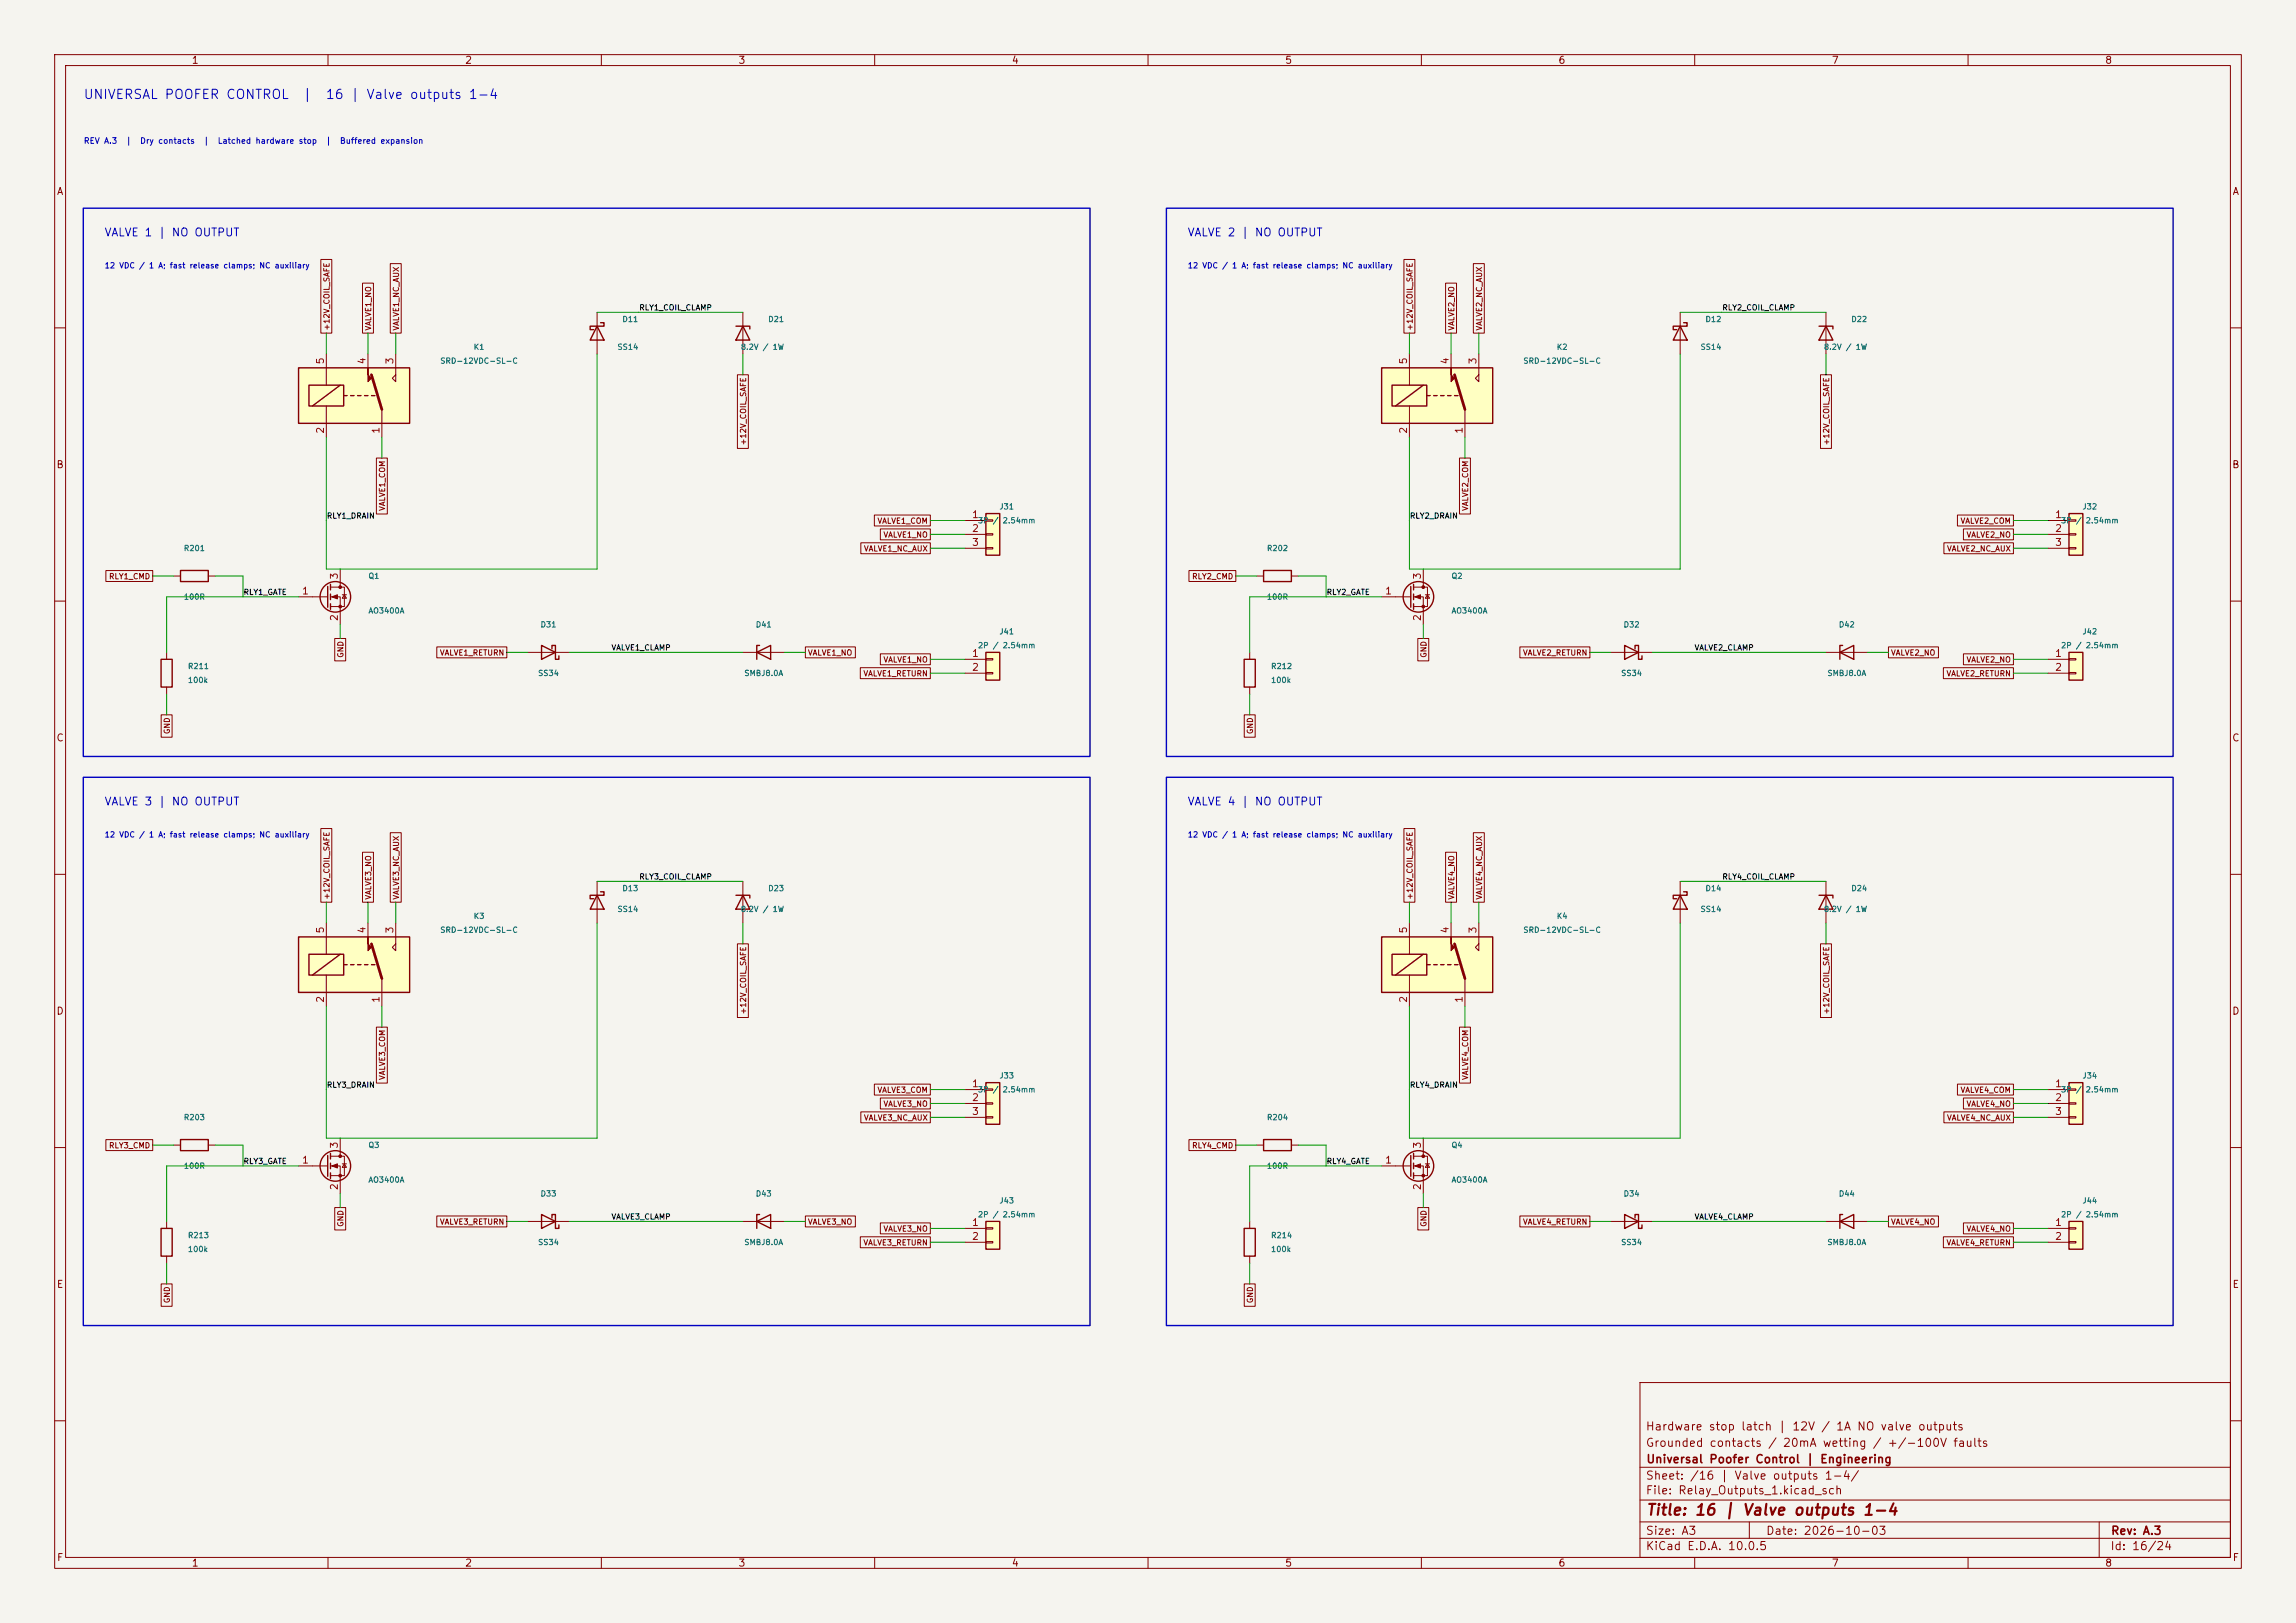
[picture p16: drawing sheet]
<svg xmlns="http://www.w3.org/2000/svg" width="420mm" height="297mm" viewBox="0 0 420 297" stroke-linecap="round" stroke-linejoin="round" font-family="sans-serif">
<defs><g id="words">
<text font-size="2" fill="#840000" x="301" y="277.8">Title: 16 | Valve outputs 1-4</text>
<g font-size="1.7" fill="#0000c2">
<text x="15.2" y="18.5">UNIVERSAL POOFER CONTROL</text>
<text x="55.2" y="18.5">|</text>
<text x="59.5" y="18.5">16 | Valve outputs 1-4</text>
</g>
<g font-size="1.5" fill="#840000">
<text x="300.9" y="262.1">Hardware stop latch | 12V / 1A NO valve outputs</text>
<text x="300.9" y="265.1">Grounded contacts / 20mA wetting / +/-100V faults</text>
<text x="301" y="268.1">Universal Poofer Control | Engineering</text>
<text x="300.9" y="273.8">File: Relay_Outputs_1.kicad_sch</text>
<text x="300.9" y="271.1">Sheet: /16 | Valve outputs 1-4/</text>
<text x="300.9" y="281.2">Size: A3</text>
<text x="322.9" y="281.2">Date: 2026-10-03</text>
<text x="386" y="281.2">Rev: A.3</text>
<text x="300.9" y="284">KiCad E.D.A. 10.0.5</text>
<text x="385.9" y="284">Id: 16/24</text>
</g>
<g font-size="1.4" fill="#0000c2">
<text x="19" y="43.6">VALVE 1 | NO OUTPUT</text>
<text x="217.1" y="43.6">VALVE 2 | NO OUTPUT</text>
<text x="19" y="147.7">VALVE 3 | NO OUTPUT</text>
<text x="217.1" y="147.7">VALVE 4 | NO OUTPUT</text>
</g>
<g font-size="1.3" fill="#840000">
<text x="35" y="12">1</text>
<text x="85" y="12">2</text>
<text x="135" y="12">3</text>
<text x="185" y="12">4</text>
<text x="235" y="12">5</text>
<text x="285" y="12">6</text>
<text x="335" y="12">7</text>
<text x="385" y="12">8</text>
<text x="10.3" y="36">A</text>
<text x="408.3" y="36">A</text>
<text x="10.2" y="86">B</text>
<text x="408.2" y="86">B</text>
<text x="10.2" y="136">C</text>
<text x="408.2" y="136">C</text>
<text x="10.2" y="186">D</text>
<text x="408.2" y="186">D</text>
<text x="10.3" y="236">E</text>
<text x="408.3" y="236">E</text>
<text x="10.3" y="286">F</text>
<text x="35" y="287">1</text>
<text x="85" y="287">2</text>
<text x="135" y="287">3</text>
<text x="185" y="287">4</text>
<text x="235" y="287">5</text>
<text x="285" y="287">6</text>
<text x="335" y="287">7</text>
<text x="385" y="287">8</text>
<text x="408.3" y="286">F</text>
</g>
<g font-size="1.3" fill="#a90000">
<text x="59.6" y="66.8" transform="rotate(-90 59.6 66.8)">5</text>
<text x="67.2" y="66.8" transform="rotate(-90 67.2 66.8)">4</text>
<text x="72.3" y="66.8" transform="rotate(-90 72.3 66.8)">3</text>
<text x="257.7" y="66.8" transform="rotate(-90 257.7 66.8)">5</text>
<text x="265.3" y="66.8" transform="rotate(-90 265.3 66.8)">4</text>
<text x="270.4" y="66.8" transform="rotate(-90 270.4 66.8)">3</text>
<text x="59.6" y="79.5" transform="rotate(-90 59.6 79.5)">2</text>
<text x="69.7" y="79.5" transform="rotate(-90 69.7 79.5)">1</text>
<text x="257.7" y="79.5" transform="rotate(-90 257.7 79.5)">2</text>
<text x="267.8" y="79.5" transform="rotate(-90 267.8 79.5)">1</text>
<text x="177.7" y="95.1">1</text>
<text x="375.8" y="95.1">1</text>
<text x="177.7" y="97.7">2</text>
<text x="177.7" y="100.2">3</text>
<text x="375.8" y="97.7">2</text>
<text x="375.8" y="100.2">3</text>
<text x="62.1" y="106.1" transform="rotate(-90 62.1 106.1)">3</text>
<text x="260.2" y="106.1" transform="rotate(-90 260.2 106.1)">3</text>
<text x="55.1" y="109.1">1</text>
<text x="62.1" y="113.8" transform="rotate(-90 62.1 113.8)">2</text>
<text x="253.3" y="109.1">1</text>
<text x="260.2" y="113.8" transform="rotate(-90 260.2 113.8)">2</text>
<text x="177.7" y="120.5">1</text>
<text x="177.7" y="123.1">2</text>
<text x="375.8" y="120.5">1</text>
<text x="375.8" y="123.1">2</text>
<text x="59.6" y="170.9" transform="rotate(-90 59.6 170.9)">5</text>
<text x="67.2" y="170.9" transform="rotate(-90 67.2 170.9)">4</text>
<text x="72.3" y="170.9" transform="rotate(-90 72.3 170.9)">3</text>
<text x="257.7" y="170.9" transform="rotate(-90 257.7 170.9)">5</text>
<text x="265.3" y="170.9" transform="rotate(-90 265.3 170.9)">4</text>
<text x="270.4" y="170.9" transform="rotate(-90 270.4 170.9)">3</text>
<text x="59.6" y="183.6" transform="rotate(-90 59.6 183.6)">2</text>
<text x="69.7" y="183.6" transform="rotate(-90 69.7 183.6)">1</text>
<text x="257.7" y="183.6" transform="rotate(-90 257.7 183.6)">2</text>
<text x="267.8" y="183.6" transform="rotate(-90 267.8 183.6)">1</text>
<text x="177.7" y="199.3">1</text>
<text x="177.7" y="201.8">2</text>
<text x="375.8" y="199.3">1</text>
<text x="375.8" y="201.8">2</text>
<text x="177.7" y="204.3">3</text>
<text x="375.8" y="204.3">3</text>
<text x="55.1" y="213.2">1</text>
<text x="62.1" y="210.3" transform="rotate(-90 62.1 210.3)">3</text>
<text x="253.3" y="213.2">1</text>
<text x="260.2" y="210.3" transform="rotate(-90 260.2 210.3)">3</text>
<text x="62.1" y="217.9" transform="rotate(-90 62.1 217.9)">2</text>
<text x="260.2" y="217.9" transform="rotate(-90 260.2 217.9)">2</text>
<text x="177.7" y="224.7">1</text>
<text x="177.7" y="227.2">2</text>
<text x="375.8" y="224.7">1</text>
<text x="375.8" y="227.2">2</text>
</g>
<g font-size="1.1" fill="#0000c2">
<text x="15.2" y="26.6">REV A.3</text>
<text x="22.9" y="26.6">|</text>
<text x="25.5" y="26.6">Dry contacts</text>
<text x="37.1" y="26.6">|</text>
<text x="39.7" y="26.6">Latched hardware stop</text>
<text x="59.5" y="26.6">|</text>
<text x="62.1" y="26.6">Buffered expansion</text>
</g>
<g font-size="1" fill="#0000c2">
<text x="19.1" y="49.4">12 VDC / 1 A; fast release clamps; NC auxiliary</text>
<text x="217.2" y="49.4">12 VDC / 1 A; fast release clamps; NC auxiliary</text>
<text x="19.1" y="153.5">12 VDC / 1 A; fast release clamps; NC auxiliary</text>
<text x="217.2" y="153.5">12 VDC / 1 A; fast release clamps; NC auxiliary</text>
</g>
<g font-size="1" fill="#006464">
<text x="113.7" y="59.2">D11</text>
<text x="140.4" y="59.2">D21</text>
<text x="311.9" y="59.2">D12</text>
<text x="338.5" y="59.2">D22</text>
<text x="86.6" y="64.3">K1</text>
<text x="112.8" y="64.3">SS14</text>
<text x="135.4" y="64.3">8.2V / 1W</text>
<text x="284.7" y="64.3">K2</text>
<text x="311" y="64.3">SS14</text>
<text x="333.5" y="64.3">8.2V / 1W</text>
<text x="80.4" y="66.8">SRD-12VDC-SL-C</text>
<text x="278.6" y="66.8">SRD-12VDC-SL-C</text>
<text x="182.7" y="93.5">J31</text>
<text x="380.8" y="93.5">J32</text>
<text x="33.5" y="101.1">R201</text>
<text x="178.8" y="96">3P /</text>
<text x="183.3" y="96">2.54mm</text>
<text x="231.7" y="101.1">R202</text>
<text x="376.9" y="96">3P /</text>
<text x="381.4" y="96">2.54mm</text>
<text x="67.3" y="106.2">Q1</text>
<text x="265.4" y="106.2">Q2</text>
<text x="33.5" y="110">100R</text>
<text x="67.3" y="112.5">AO3400A</text>
<text x="231.7" y="110">100R</text>
<text x="265.4" y="112.5">AO3400A</text>
<text x="98.8" y="115.1">D31</text>
<text x="138.1" y="115.1">D41</text>
<text x="178.8" y="118.9">2P / 2.54mm</text>
<text x="182.7" y="116.3">J41</text>
<text x="296.9" y="115.1">D32</text>
<text x="336.3" y="115.1">D42</text>
<text x="376.9" y="118.9">2P / 2.54mm</text>
<text x="380.8" y="116.3">J42</text>
<text x="34.3" y="122.7">R211</text>
<text x="34.3" y="125.2">100k</text>
<text x="98.3" y="123.9">SS34</text>
<text x="136.1" y="123.9">SMBJ8.0A</text>
<text x="232.4" y="122.7">R212</text>
<text x="232.4" y="125.2">100k</text>
<text x="296.4" y="123.9">SS34</text>
<text x="334.2" y="123.9">SMBJ8.0A</text>
<text x="112.8" y="167.1">SS14</text>
<text x="113.7" y="163.3">D13</text>
<text x="135.4" y="167.1">8.2V / 1W</text>
<text x="140.4" y="163.3">D23</text>
<text x="311" y="167.1">SS14</text>
<text x="311.9" y="163.3">D14</text>
<text x="333.5" y="167.1">8.2V / 1W</text>
<text x="338.5" y="163.3">D24</text>
<text x="80.4" y="170.9">SRD-12VDC-SL-C</text>
<text x="86.6" y="168.4">K3</text>
<text x="278.6" y="170.9">SRD-12VDC-SL-C</text>
<text x="284.7" y="168.4">K4</text>
<text x="182.7" y="197.6">J33</text>
<text x="380.8" y="197.6">J34</text>
<text x="178.8" y="200.1">3P /</text>
<text x="183.3" y="200.1">2.54mm</text>
<text x="376.9" y="200.1">3P /</text>
<text x="381.4" y="200.1">2.54mm</text>
<text x="33.5" y="205.2">R203</text>
<text x="231.7" y="205.2">R204</text>
<text x="33.5" y="214.1">100R</text>
<text x="67.3" y="210.3">Q3</text>
<text x="231.7" y="214.1">100R</text>
<text x="265.4" y="210.3">Q4</text>
<text x="67.3" y="216.7">AO3400A</text>
<text x="98.8" y="219.2">D33</text>
<text x="138.1" y="219.2">D43</text>
<text x="182.7" y="220.5">J43</text>
<text x="265.4" y="216.7">AO3400A</text>
<text x="296.9" y="219.2">D34</text>
<text x="336.3" y="219.2">D44</text>
<text x="380.8" y="220.5">J44</text>
<text x="34.3" y="226.8">R213</text>
<text x="178.8" y="223">2P / 2.54mm</text>
<text x="232.4" y="226.8">R214</text>
<text x="376.9" y="223">2P / 2.54mm</text>
<text x="34.3" y="229.4">100k</text>
<text x="98.3" y="228.1">SS34</text>
<text x="136.1" y="228.1">SMBJ8.0A</text>
<text x="232.4" y="229.4">100k</text>
<text x="296.4" y="228.1">SS34</text>
<text x="334.2" y="228.1">SMBJ8.0A</text>
</g>
<g font-size="1" fill="#0f0f0f">
<text x="116.8" y="57">RLY1_COIL_CLAMP</text>
<text x="315" y="57">RLY2_COIL_CLAMP</text>
<text x="59.7" y="95.1">RLY1_DRAIN</text>
<text x="257.8" y="95.1">RLY2_DRAIN</text>
<text x="44.5" y="109.1">RLY1_GATE</text>
<text x="242.6" y="109.1">RLY2_GATE</text>
<text x="111.8" y="119.3">VALVE1_CLAMP</text>
<text x="309.9" y="119.3">VALVE2_CLAMP</text>
<text x="116.8" y="161.2">RLY3_COIL_CLAMP</text>
<text x="315" y="161.2">RLY4_COIL_CLAMP</text>
<text x="59.7" y="199.3">RLY3_DRAIN</text>
<text x="257.8" y="199.3">RLY4_DRAIN</text>
<text x="44.5" y="213.3">RLY3_GATE</text>
<text x="242.6" y="213.3">RLY4_GATE</text>
<text x="111.8" y="223.4">VALVE3_CLAMP</text>
<text x="309.9" y="223.4">VALVE4_CLAMP</text>
</g>
<g font-size="1" fill="#840000">
<text x="60.5" y="60.6" transform="rotate(-90 60.5 60.6)">+12V_COIL_SAFE</text>
<text x="68.1" y="60.6" transform="rotate(-90 68.1 60.6)">VALVE1_NO</text>
<text x="73.2" y="60.6" transform="rotate(-90 73.2 60.6)">VALVE1_NC_AUX</text>
<text x="258.6" y="60.6" transform="rotate(-90 258.6 60.6)">+12V_COIL_SAFE</text>
<text x="266.3" y="60.6" transform="rotate(-90 266.3 60.6)">VALVE2_NO</text>
<text x="271.3" y="60.6" transform="rotate(-90 271.3 60.6)">VALVE2_NC_AUX</text>
<text x="136.7" y="81.6" transform="rotate(-90 136.7 81.6)">+12V_COIL_SAFE</text>
<text x="334.8" y="81.6" transform="rotate(-90 334.8 81.6)">+12V_COIL_SAFE</text>
<text x="70.7" y="93.6" transform="rotate(-90 70.7 93.6)">VALVE1_COM</text>
<text x="268.8" y="93.6" transform="rotate(-90 268.8 93.6)">VALVE2_COM</text>
<text x="157.9" y="101.2">VALVE1_NC_AUX</text>
<text x="160.4" y="96.1">VALVE1_COM</text>
<text x="161.5" y="98.6">VALVE1_NO</text>
<text x="356.1" y="101.2">VALVE2_NC_AUX</text>
<text x="358.5" y="96.1">VALVE2_COM</text>
<text x="359.6" y="98.6">VALVE2_NO</text>
<text x="19.8" y="106.2">RLY1_CMD</text>
<text x="218" y="106.2">RLY2_CMD</text>
<text x="63.1" y="120.5" transform="rotate(-90 63.1 120.5)">GND</text>
<text x="80.4" y="120.2">VALVE1_RETURN</text>
<text x="147.7" y="120.2">VALVE1_NO</text>
<text x="157.8" y="124">VALVE1_RETURN</text>
<text x="161.5" y="121.5">VALVE1_NO</text>
<text x="261.2" y="120.5" transform="rotate(-90 261.2 120.5)">GND</text>
<text x="278.5" y="120.2">VALVE2_RETURN</text>
<text x="345.8" y="120.2">VALVE2_NO</text>
<text x="356" y="124">VALVE2_RETURN</text>
<text x="359.6" y="121.5">VALVE2_NO</text>
<text x="31.3" y="134.4" transform="rotate(-90 31.3 134.4)">GND</text>
<text x="229.4" y="134.4" transform="rotate(-90 229.4 134.4)">GND</text>
<text x="60.5" y="164.7" transform="rotate(-90 60.5 164.7)">+12V_COIL_SAFE</text>
<text x="68.1" y="164.7" transform="rotate(-90 68.1 164.7)">VALVE3_NO</text>
<text x="73.2" y="164.7" transform="rotate(-90 73.2 164.7)">VALVE3_NC_AUX</text>
<text x="258.6" y="164.7" transform="rotate(-90 258.6 164.7)">+12V_COIL_SAFE</text>
<text x="266.3" y="164.7" transform="rotate(-90 266.3 164.7)">VALVE4_NO</text>
<text x="271.3" y="164.7" transform="rotate(-90 271.3 164.7)">VALVE4_NC_AUX</text>
<text x="136.7" y="185.7" transform="rotate(-90 136.7 185.7)">+12V_COIL_SAFE</text>
<text x="334.8" y="185.7" transform="rotate(-90 334.8 185.7)">+12V_COIL_SAFE</text>
<text x="70.7" y="197.7" transform="rotate(-90 70.7 197.7)">VALVE3_COM</text>
<text x="268.8" y="197.7" transform="rotate(-90 268.8 197.7)">VALVE4_COM</text>
<text x="160.4" y="200.2">VALVE3_COM</text>
<text x="161.5" y="202.8">VALVE3_NO</text>
<text x="358.5" y="200.2">VALVE4_COM</text>
<text x="359.6" y="202.8">VALVE4_NO</text>
<text x="157.9" y="205.3">VALVE3_NC_AUX</text>
<text x="356.1" y="205.3">VALVE4_NC_AUX</text>
<text x="19.8" y="210.4">RLY3_CMD</text>
<text x="218" y="210.4">RLY4_CMD</text>
<text x="63.1" y="224.6" transform="rotate(-90 63.1 224.6)">GND</text>
<text x="80.4" y="224.3">VALVE3_RETURN</text>
<text x="147.7" y="224.3">VALVE3_NO</text>
<text x="161.5" y="225.6">VALVE3_NO</text>
<text x="261.2" y="224.6" transform="rotate(-90 261.2 224.6)">GND</text>
<text x="278.5" y="224.3">VALVE4_RETURN</text>
<text x="345.8" y="224.3">VALVE4_NO</text>
<text x="359.6" y="225.6">VALVE4_NO</text>
<text x="157.8" y="228.2">VALVE3_RETURN</text>
<text x="356" y="228.2">VALVE4_RETURN</text>
<text x="31.3" y="238.6" transform="rotate(-90 31.3 238.6)">GND</text>
<text x="229.4" y="238.6" transform="rotate(-90 229.4 238.6)">GND</text>
</g>
</g></defs>
<path d="M0 0h420v297h-420z" fill="#f5f4ef" stroke="#f5f4ef" stroke-width=".18"/>
<g fill="none" stroke="#840000" stroke-width=".18">
<path d="M10 10h400v277h-400zM12 12h396v273h-396zM60 10v2M110 10v2M160 10v2M210 10v2M260 10v2M310 10v2M360 10v2M10 60h2M408 60h2M10 110h2"/>
<path d="M252.7 109.2h5.4M258.6 107.4h2.5v3.6h-2.5M258.6 109.2h1.7v5.1M260.3 104.1v3.3M260.7 108.8h.8M261.1 108.8l.4 .7h-.8zM294.6 119.4h7.7M408 110h2M10 160h2M408 160h2M10 210h2M408 210h2"/>
<path d="M96.5 223.5h7.6M334 223.5h7.6M300 253h108v32h-108zM10 260h2M300 278.5h108M300 274.5h108M300 268.5h108M320 278.5v3M384 278.5v6.5M408 260h2M60 285v2M110 285v2"/>
<path d="M160 285v2M210 285v2M260 285v2M300 281.5h108M310 285v2M360 285v2"/>
</g>
<g fill="none" stroke="#840000" stroke-width=".25">
<path d="M258.1 107.3v3.8M258.6 106.9v1.1M258.6 108.7v1M258.6 110.5v1M297.2 118.1l2.5 1.3-2.5 1.3zM299.1 118.7v-.6h.6v2.6h.7v-.7M99.1 222.2l2.5 1.3-2.5 1.3zM101 222.9v-.7h.6v2.6h.6v-.6M336.5 223.5l2.6-1.3v2.6zM337.1 222.2h-.6v2.6"/>
<circle cx="259.5" cy="109.2" r="2.79"/>
</g>
<g fill="#840000" stroke="#840000" stroke-width=".18">
<path d="M258.8 109.2l1-.4v.8z"/>
<circle cx="260.3" cy="107.4" r=".25"/>
<circle cx="260.3" cy="111" r=".25"/>
</g>
<path d="M378.5 198.1h2.5v7.6h-2.5z" fill="#ffffc2"/>
<path d="M378.5 198.1h2.5v7.6h-2.5z" fill="none" stroke="#840000" stroke-width=".25"/>
<path d="M374.6 199.4h3.9M378.5 199.3h1.2v.2h-1.2zM374.6 201.9h3.9M374.6 204.5h3.9M378.5 201.8h1.2v.3h-1.2zM378.5 204.3h1.2v.3h-1.2z" fill="none" stroke="#840000" stroke-width=".18"/>
<path d="M252.7 67.3h20.3v10.2h-20.3z" fill="#ffffc2"/>
<path d="M257.8 64.8v5.7M257.8 74.3v5.7M265.4 64.8v2.5M268 74.9v5.1M270.5 64.8v5.1l-.6-.7 .6-.6" fill="none" stroke="#840000" stroke-width=".18"/>
<path d="M252.7 67.3h20.3v10.2h-20.3zM254.6 70.5h6.4v3.8h-6.4zM260.3 70.5l-5 3.8M261 72.4h.6M262.3 72.4h.6M263.5 72.4h.7M264.8 72.4h.6M266.1 72.4h.6" fill="none" stroke="#840000" stroke-width=".25"/>
<path d="M266.1 68.6l1.9 6.3" fill="none" stroke="#840000" stroke-width=".51"/>
<path d="M265.4 67.3v1.3l.7 .6-.7 .7z" fill="#840000" stroke="#840000" stroke-width=".18"/>
<path d="M378.5 223.5h2.5v5.1h-2.5z" fill="#ffffc2"/>
<g fill="none" stroke="#840000" stroke-width=".25">
<path d="M258.1 211.5v3.8M258.6 211.1v1M258.6 212.9v1M258.6 214.6v1M378.5 223.5h2.5v5.1h-2.5z"/>
<circle cx="259.5" cy="213.4" r="2.79"/>
</g>
<path d="M252.7 213.4h5.4M258.6 211.6h2.5v3.5h-2.5M258.6 213.4h1.7v5M260.3 208.3v3.3M260.7 213h.8M261.1 213l.4 .6h-.8zM374.6 224.8h3.9M374.6 227.3h3.9M378.5 224.7h1.2v.2h-1.2zM378.5 227.2h1.2v.3h-1.2z" fill="none" stroke="#840000" stroke-width=".18"/>
<g fill="#840000" stroke="#840000" stroke-width=".18">
<path d="M258.8 213.4l1-.4v.7z"/>
<circle cx="260.3" cy="211.6" r=".25"/>
<circle cx="260.3" cy="215.1" r=".25"/>
</g>
<path d="M252.7 171.5h20.3v10.1h-20.3z" fill="#ffffc2"/>
<path d="M30.5 119.4v1.3M30.5 125.7v1.3M257.8 168.9v5.7M257.8 178.4v5.8M265.4 168.9v2.6M268 179.1v5.1M270.5 168.9v5.1l-.6-.6 .6-.7M294.6 223.5h7.7" fill="none" stroke="#840000" stroke-width=".18"/>
<path d="M29.5 120.7h2v5h-2zM252.7 171.5h20.3v10.1h-20.3zM254.6 174.6h6.4v3.8h-6.4zM260.3 174.6l-5 3.8M261 176.5h.6M262.3 176.5h.6M263.5 176.5h.7M264.8 176.5h.6M266.1 176.5h.6M297.2 222.2l2.5 1.3-2.5 1.3zM299.1 222.9v-.7h.6v2.6h.7v-.6" fill="none" stroke="#840000" stroke-width=".25"/>
<path d="M266.1 172.7l1.9 6.4" fill="none" stroke="#840000" stroke-width=".51"/>
<path d="M265.4 171.5v1.2l.7 .7-.7 .6z" fill="#840000" stroke="#840000" stroke-width=".18"/>
<path d="M180.3 119.4h2.6v5.1h-2.6z" fill="#ffffc2"/>
<g fill="none" stroke="#840000" stroke-width=".25">
<path d="M33 104.4h5.1v2h-5.1zM99.1 118.1l2.5 1.3-2.5 1.3zM101 118.7v-.6h.6v2.6h.6v-.7M138.4 119.4l2.6-1.3v2.6zM138.9 118.1h-.5v2.6M180.3 119.4h2.6v5.1h-2.6zM227.6 120.7h2v5h-2zM59.9 211.5v3.8M60.5 211.1v1M60.5 212.9v1M60.5 214.6v1"/>
<circle cx="61.3" cy="213.4" r="2.79"/>
</g>
<g fill="none" stroke="#840000" stroke-width=".18">
<path d="M31.7 105.4h1.3M38.1 105.4h1.3M96.5 119.4h7.6M135.9 119.4h7.6M228.6 119.4v1.3M176.5 120.7h3.8M176.5 123.2h3.8M180.3 120.5h1.3v.3h-1.3zM180.3 123.1h1.3v.2h-1.3zM228.6 125.7v1.3M54.6 213.4h5.3M60.5 211.6h2.5v3.5h-2.5"/>
<path d="M60.5 213.4h1.7v5M62.2 208.3v3.3M62.6 213h.8M63 213l.4 .6h-.8z"/>
</g>
<g fill="#840000" stroke="#840000" stroke-width=".18">
<path d="M60.7 213.4l1-.4v.7z"/>
<circle cx="62.2" cy="211.6" r=".25"/>
<circle cx="62.2" cy="215.1" r=".25"/>
</g>
<path d="M378.5 119.4h2.5v5.1h-2.5z" fill="#ffffc2"/>
<path d="M307.3 59.7l1.3 2.5h-2.5zM308 59.1h.6v.6h-2.5v.6h.6M332.7 59.7h2.6v.5M334 59.7l1.3 2.5h-2.6zM336.5 119.4l2.6-1.3v2.6zM337.1 118.1h-.6v2.6M378.5 119.4h2.5v5.1h-2.5zM33 208.5h5.1v2.1h-5.1z" fill="none" stroke="#840000" stroke-width=".25"/>
<path d="M307.3 57.2v7.6M334 57.2v7.6M334 119.4h7.6M374.6 120.7h3.9M374.6 123.2h3.9M378.5 120.5h1.2v.3h-1.2zM378.5 123.1h1.2v.2h-1.2zM31.7 209.6h1.3M38.1 209.6h1.3" fill="none" stroke="#840000" stroke-width=".18"/>
<path d="M378.5 94h2.5v7.6h-2.5z" fill="#ffffc2"/>
<g fill="none" stroke="#840000" stroke-width=".25">
<path d="M109.2 59.7l1.3 2.5h-2.6zM109.9 59.1h.6v.6h-2.6v.6h.7M134.6 59.7h2.6v.5M135.9 59.7l1.3 2.5h-2.6zM378.5 94h2.5v7.6h-2.5zM231.1 104.4h5.1v2h-5.1zM109.2 163.8l1.3 2.6h-2.6zM109.9 163.2h.6v.6h-2.6v.7h.7M134.6 163.8h2.6v.5M135.9 163.8l1.3 2.6h-2.6zM307.3 163.8l1.3 2.6h-2.5zM308 163.2h.6v.6h-2.5v.7h.6"/>
<path d="M332.7 163.8h2.6v.5M334 163.8l1.3 2.6h-2.6zM231.1 208.5h5.1v2.1h-5.1zM29.5 224.8h2v5.1h-2zM138.4 223.5l2.6-1.3v2.6zM138.9 222.2h-.5v2.6M227.6 224.8h2v5.1h-2z"/>
</g>
<g fill="none" stroke="#840000" stroke-width=".18">
<path d="M109.2 57.2v7.6M135.9 57.2v7.6M374.6 95.3h3.9M374.6 97.8h3.9M378.5 95.1h1.2v.3h-1.2zM378.5 97.7h1.2v.2h-1.2zM229.9 105.4h1.2M236.2 105.4h1.3M374.6 100.3h3.9M378.5 100.2h1.2v.3h-1.2zM109.2 161.3v7.6M135.9 161.3v7.6"/>
<path d="M307.3 161.3v7.6M334 161.3v7.6M229.9 209.6h1.2M236.2 209.6h1.3M30.5 223.5v1.3M30.5 229.9v1.2M135.9 223.5h7.6M228.6 223.5v1.3M228.6 229.9v1.2"/>
</g>
<path d="M180.3 223.5h2.6v5.1h-2.6z" fill="#ffffc2"/>
<path d="M180.3 223.5h2.6v5.1h-2.6z" fill="none" stroke="#840000" stroke-width=".25"/>
<path d="M176.5 224.8h3.8M176.5 227.3h3.8M180.3 224.7h1.3v.2h-1.3zM180.3 227.2h1.3v.3h-1.3z" fill="none" stroke="#840000" stroke-width=".18"/>
<path d="M54.6 171.5h20.3v10.1h-20.3z" fill="#ffffc2"/>
<path d="M59.7 168.9v5.7M59.7 178.4v5.8M67.3 168.9v2.6M69.8 179.1v5.1M72.4 168.9v5.1l-.6-.6 .6-.7" fill="none" stroke="#840000" stroke-width=".18"/>
<path d="M54.6 171.5h20.3v10.1h-20.3zM56.5 174.6h6.4v3.8h-6.4zM62.2 174.6l-5.1 3.8M62.9 176.5h.6M64.1 176.5h.7M65.4 176.5h.6M66.7 176.5h.6M67.9 176.5h.7" fill="none" stroke="#840000" stroke-width=".25"/>
<path d="M67.9 172.7l1.9 6.4" fill="none" stroke="#840000" stroke-width=".51"/>
<path d="M67.3 171.5v1.2l.6 .7-.6 .6z" fill="#840000" stroke="#840000" stroke-width=".18"/>
<path d="M54.6 67.3h20.3v10.2h-20.3z" fill="#ffffc2"/>
<path d="M59.7 64.8v5.7M59.7 74.3v5.7M67.3 64.8v2.5M69.8 74.9v5.1M72.4 64.8v5.1l-.6-.7 .6-.6M54.6 109.2h5.3M60.5 107.4h2.5v3.6h-2.5M60.5 109.2h1.7v5.1M62.2 104.1v3.3M62.6 108.8h.8M63 108.8l.4 .7h-.8z" fill="none" stroke="#840000" stroke-width=".18"/>
<g fill="none" stroke="#840000" stroke-width=".25">
<path d="M54.6 67.3h20.3v10.2h-20.3zM56.5 70.5h6.4v3.8h-6.4zM62.2 70.5l-5.1 3.8M62.9 72.4h.6M64.1 72.4h.7M65.4 72.4h.6M66.7 72.4h.6M67.9 72.4h.7M59.9 107.3v3.8M60.5 106.9v1.1M60.5 108.7v1M60.5 110.5v1"/>
<circle cx="61.3" cy="109.2" r="2.79"/>
</g>
<path d="M67.9 68.6l1.9 6.3" fill="none" stroke="#840000" stroke-width=".51"/>
<g fill="#840000" stroke="#840000" stroke-width=".18">
<path d="M67.3 67.3v1.3l.6 .6-.6 .7z"/>
<path d="M60.7 109.2l1-.4v.8z"/>
<circle cx="62.2" cy="107.4" r=".25"/>
<circle cx="62.2" cy="111" r=".25"/>
</g>
<path d="M180.3 198.1h2.6v7.6h-2.6z" fill="#ffffc2"/>
<path d="M180.3 198.1h2.6v7.6h-2.6z" fill="none" stroke="#840000" stroke-width=".25"/>
<path d="M176.5 199.4h3.8M180.3 199.3h1.3v.2h-1.3zM176.5 201.9h3.8M176.5 204.5h3.8M180.3 201.8h1.3v.3h-1.3zM180.3 204.3h1.3v.3h-1.3z" fill="none" stroke="#840000" stroke-width=".18"/>
<path d="M180.3 94h2.6v7.6h-2.6z" fill="#ffffc2"/>
<path d="M180.3 94h2.6v7.6h-2.6z" fill="none" stroke="#840000" stroke-width=".25"/>
<g fill="none" stroke="#840000" stroke-width=".18">
<path d="M58.7 47.5h2v13.5h-2zM66.3 51.8h2v9.2h-2zM71.4 48.2h2v12.8h-2zM256.8 47.5h2v13.5h-2zM264.4 51.8h2v9.2h-2zM269.5 48.2h2v12.8h-2zM134.9 68.6h2v13.5h-2zM333 68.6h2v13.5h-2zM68.8 83.8h2.1v10.3h-2.1zM157.5 99.3h12.7v2h-12.7zM159.9 94.2h10.3v2.1h-10.3zM161 96.8h9.2v2h-9.2z"/>
<path d="M176.5 95.3h3.8M176.5 97.8h3.8M180.3 95.1h1.3v.3h-1.3zM180.3 97.7h1.3v.2h-1.3zM267 83.8h2v10.3h-2zM355.6 99.3h12.7v2h-12.7zM358.1 94.2h10.2v2.1h-10.2zM359.2 96.8h9.1v2h-9.1zM19.4 104.4h8.5v2h-8.5zM61.2 116.8h2v4.1h-2zM79.9 118.4h12.8v2h-12.8zM147.3 118.4h9.2v2h-9.2z"/>
<path d="M161 119.6h9.2v2.1h-9.2zM176.5 100.3h3.8M180.3 100.2h1.3v.3h-1.3zM217.5 104.4h8.6v2h-8.6zM259.3 116.8h2.1v4.1h-2.1zM278 118.4h12.8v2h-12.8zM345.4 118.4h9.2v2h-9.2zM359.2 119.6h9.1v2.1h-9.1zM29.5 130.8h2v4.1h-2zM157.4 122.2h12.8v2h-12.8zM227.6 130.8h2v4.1h-2zM355.5 122.2h12.8v2h-12.8z"/>
<path d="M58.7 151.6h2v13.5h-2zM66.3 156h2v9.1h-2zM71.4 152.4h2v12.7h-2zM256.8 151.6h2v13.5h-2zM264.4 156h2v9.1h-2zM269.5 152.4h2v12.7h-2zM134.9 172.7h2v13.5h-2zM333 172.7h2v13.5h-2zM68.8 188h2.1v10.2h-2.1zM159.9 198.4h10.3v2h-10.3zM267 188h2v10.2h-2zM358.1 198.4h10.2v2h-10.2z"/>
<path d="M19.4 208.5h8.5v2.1h-8.5zM157.5 203.5h12.7v2h-12.7zM161 200.9h9.2v2h-9.2zM217.5 208.5h8.6v2.1h-8.6zM355.6 203.5h12.7v2h-12.7zM359.2 200.9h9.1v2h-9.1zM29.5 234.9h2v4.1h-2zM61.2 221h2v4.1h-2zM79.9 222.5h12.8v2h-12.8zM147.3 222.5h9.2v2h-9.2zM157.4 226.3h12.8v2h-12.8zM161 223.8h9.2v2h-9.2z"/>
<path d="M227.6 234.9h2v4.1h-2zM259.3 221h2.1v4.1h-2.1zM278 222.5h12.8v2h-12.8zM345.4 222.5h9.2v2h-9.2zM355.5 226.3h12.8v2h-12.8zM359.2 223.8h9.1v2h-9.1z"/>
</g>
<g fill="none" stroke="#009600" stroke-width=".18">
<path d="M109.2 57.2h26.7M307.3 57.2h26.7M59.7 61v3.8M67.3 61v3.8M72.4 61v3.8M109.2 64.8v39.3h-49.5v-24.1M135.9 64.8v3.8M257.8 61v3.8M265.4 61v3.8M270.5 61v3.8M307.3 64.8v39.3h-49.5v-24.1M334 64.8v3.8"/>
<path d="M69.8 80v3.8M170.2 97.8h6.3M170.2 95.3h6.3M268 80v3.8M368.3 97.8h6.3M368.3 95.3h6.3M27.9 105.4h3.8M39.4 105.4h5v3.8M54.6 109.2h-24.1v10.2M62.2 114.3v2.5M92.7 119.4h3.8M104.1 119.4h31.8"/>
<path d="M143.5 119.4h3.8M170.2 100.3h6.3M226.1 105.4h3.8M237.5 105.4h5.1v3.8M252.7 109.2h-24.1v10.2M260.3 114.3v2.5M290.8 119.4h3.8M302.3 119.4h31.7M341.6 119.4h3.8M368.3 100.3h6.3M30.5 127v3.8M170.2 120.7h6.3"/>
<path d="M170.2 123.2h6.3M228.6 127v3.8M368.3 120.7h6.3M368.3 123.2h6.3M59.7 165.1v3.8M67.3 165.1v3.8M72.4 165.1v3.8M109.2 168.9v39.4h-49.5v-24.1M109.2 161.3h26.7M135.9 168.9v3.8M257.8 165.1v3.8M265.4 165.1v3.8"/>
<path d="M270.5 165.1v3.8M307.3 168.9v39.4h-49.5v-24.1M307.3 161.3h26.7M334 168.9v3.8M69.8 184.2v3.8M170.2 199.4h6.3M268 184.2v3.8M368.3 199.4h6.3M27.9 209.6h3.8M39.4 209.6h5v3.8M54.6 213.4h-24.1v10.1M62.2 218.4v2.6"/>
<path d="M170.2 201.9h6.3M170.2 204.5h6.3M226.1 209.6h3.8M237.5 209.6h5.1v3.8M252.7 213.4h-24.1v10.1M260.3 218.4v2.6M368.3 201.9h6.3M368.3 204.5h6.3M30.5 231.1v3.8M92.7 223.5h3.8M104.1 223.5h31.8M143.5 223.5h3.8"/>
<path d="M170.2 227.3h6.3M170.2 224.8h6.3M228.6 231.1v3.8M290.8 223.5h3.8M302.3 223.5h31.7M341.6 223.5h3.8M368.3 227.3h6.3M368.3 224.8h6.3"/>
</g>
<path d="M15.2 38.1h184.2v100.3h-184.2zM213.4 38.1h184.1v100.3h-184.1zM15.2 142.2h184.2v100.4h-184.2zM213.4 142.2h184.1v100.4h-184.1z" fill="none" stroke="#0000c2" stroke-width=".25"/>
<use href="#words"/>
</svg>
